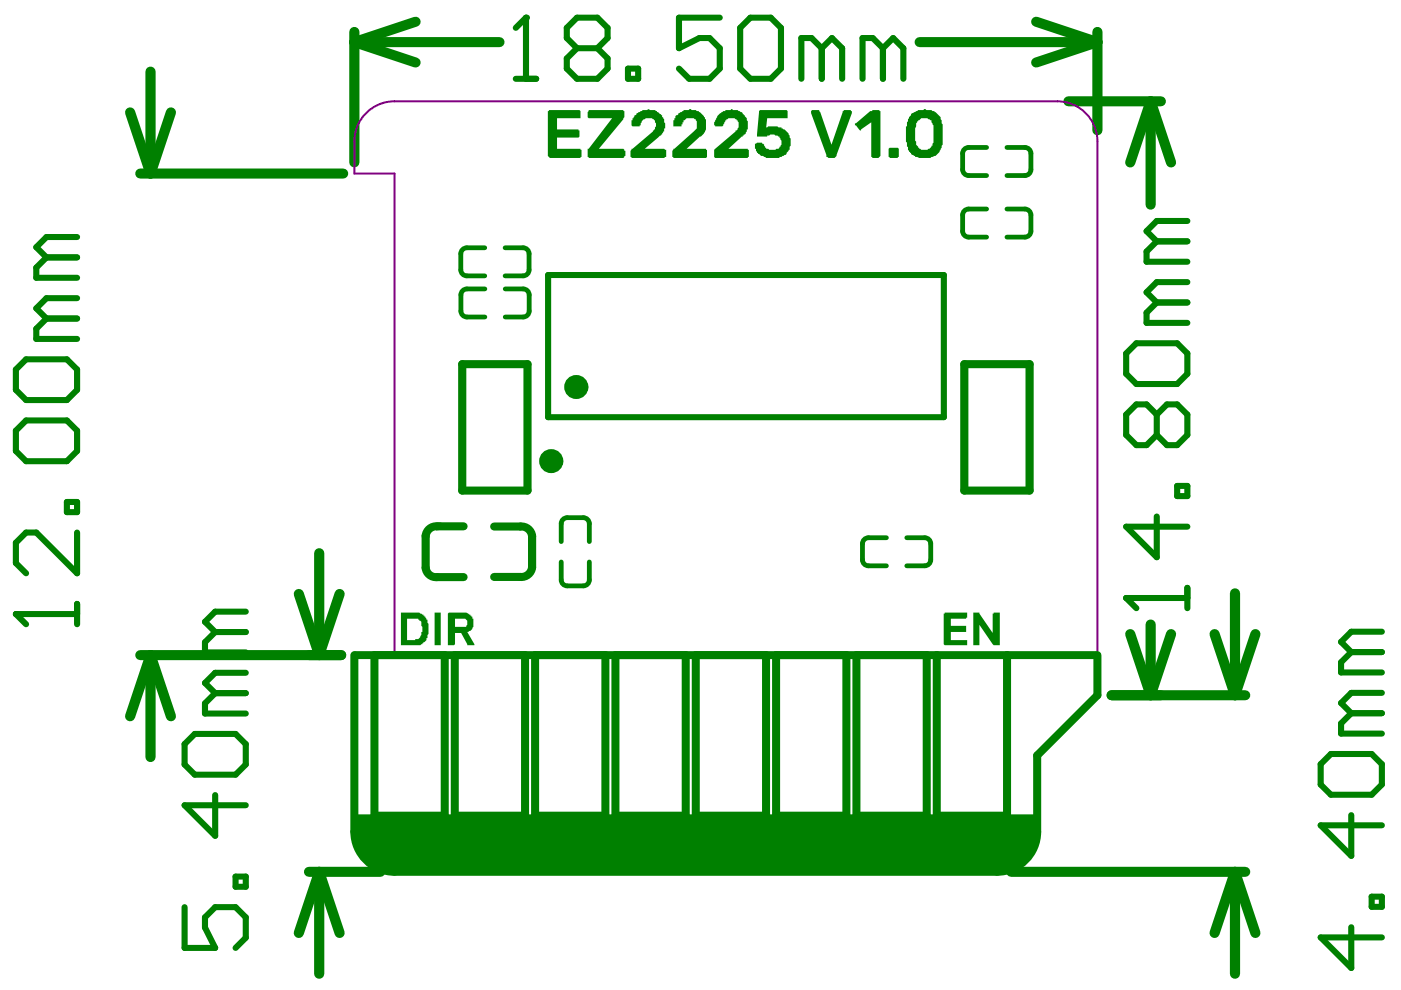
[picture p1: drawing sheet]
<svg xmlns="http://www.w3.org/2000/svg" width="297mm" height="210mm" viewBox="0 0 297 210" stroke-linecap="round" stroke-linejoin="round" font-family="sans-serif">
<g fill="none" stroke="#008000" stroke-width="2.1">
<path d="M31.9 15.2v21.6M75.1 8.9l13 4.4M75.1 6.8v27.6M75.1 8.9h30.8M88.1 4.6l-13 4.3M195 8.9h37.7M219.7 4.6l13 4.3M232.7 6.8v20.8M232.7 8.9l-13 4.4M27.6 23.8l4.3 13M29.8 36.8h43M36.2 23.8l-4.3 13"/>
<path d="M226.5 21.5h19.6M244 21.5v21.9M244 21.5l-4.4 12.9M244 21.5l4.3 12.9M67.7 117.3v21.6M29.8 138.9h42.5M31.9 138.9v21.6M31.9 138.9l4.3 13M31.9 138.9l-4.3 13M63.4 125.9l4.3 13M72 125.9l-4.3 13M239.6 134.4l4.4 13"/>
<path d="M244 132.4v15M248.3 134.4l-4.3 13M257.5 134.4l4.3 13M261.8 125.8v21.6M266.2 134.4l-4.4 13M235.7 147.4h28.3M65.5 184.8h15.1M67.7 184.8l-4.3 13M67.7 184.8v21.7M67.7 184.8l4.3 13M214.4 184.8h49.6M261.8 184.8l-4.3 13"/>
<path d="M261.8 184.8v21.7M261.8 184.8l4.4 13"/>
</g>
<path d="M3.4 130.2h12.9M16.3 128v4.4M286.5 138.3l-2.2 2.1v2.2h8.7M286.5 138.3h6.5M293 133.9h-6.5l-2.2 2.2 2.2 2.2M286.5 151.2l-2.2 2.2v2.1h8.7M286.5 151.2h6.5M293 146.9h-6.5l-2.2 2.2 2.2 2.1M280 162l2.2-2.1h8.6l2.2 2.1v4.3l-2.2 2.2h-8.6l-2.2-2.2zM286.5 172.8v8.7l-6.5-6.5h13M286.5 196.6v8.6l-6.5-6.4h13M290.8 190.1h2.2v2.2h-2.2z" fill="none" stroke="#008000" stroke-width="1.3"/>
<circle cx="3.4" cy="130.2" r=".64" fill="#008000"/>
<g fill="none" stroke="#008000" stroke-width="1.3">
<path d="M9.9 54.6l-2.2 2.1v2.2h8.6M9.9 54.6h6.4M16.3 50.3h-6.4l-2.2 2.1 2.2 2.2M3.4 78.3l2.1-2.1h8.7l2.1 2.1v4.4l-2.1 2.1h-8.7l-2.1-2.1zM9.9 67.5l-2.2 2.2v2.2h8.6M9.9 67.5h6.4M16.3 63.2h-6.4l-2.2 2.2 2.2 2.1M3.4 91.3l2.1-2.2h8.7l2.1 2.2v4.3l-2.1 2.2h-8.7l-2.1-2.2zM14.2 106.4h2.1v2.2h-2.1zM16.3 112.9v8.7l-8.6-8.7h-2.2l-2.1 2.2v4.3l2.1 2.2M3.4 130.2l2.1 2.2M238.8 126.8h12.9"/>
<path d="M251.7 124.6v4.4"/>
</g>
<circle cx="238.8" cy="126.8" r=".64" fill="#008000"/>
<g fill="none" stroke="#008000" stroke-width="1.3">
<path d="M109.4 16.7h4.3M111.5 3.7v13M245.3 51.2l-2.2 2.1v2.2h8.6M245.3 51.2h6.4M251.7 59.8h-6.4l-2.2 2.2 2.2 2.1M251.7 46.9h-6.4l-2.2 2.1 2.2 2.2M238.8 74.9l2.1-2.1h8.7l2.1 2.1v4.4l-2.1 2.1h-8.7l-2.1-2.1zM245.3 64.1l-2.2 2.2v2.2h8.6M245.3 64.1h6.4M245.3 87.9v4.3M245.3 87.9l2.1-2.2h2.2l2.1 2.2v4.3l-2.1 2.2h-2.2l-2.1-2.2M245.3 87.9l-2.2-2.2h-2.2l-2.1 2.2v4.3l2.1 2.2h2.2l2.2-2.2"/>
<path d="M245.3 109.5v8.6l-6.5-6.4h12.9M249.6 103h2.1v2.2h-2.1zM45.6 134l-2.1 2.2v2.1h8.6M45.6 134h6.5M52.1 129.7h-6.5l-2.1 2.1 2.1 2.2M238.8 126.8l2.1 2.2M41.3 155.6h8.6l2.2 2.2v4.3l-2.2 2.2h-8.6l-2.2-2.2v-4.3zM45.6 147l-2.1 2.1v2.2h8.6M45.6 147h6.5M52.1 142.6h-6.5l-2.1 2.2 2.1 2.2M45.6 168.6v8.6l-6.5-6.5h13M39.1 192.3v8.7h6.5l-2.1-4.3v-2.2l2.1-2.2h4.3l2.2 2.2v4.3l-2.2 2.2"/>
<path d="M49.9 185.9h2.2v2.1h-2.2z"/>
</g>
<circle cx="111.5" cy="3.7" r=".64" fill="#008000"/>
<g fill="none" stroke="#008000" stroke-width="1.3">
<path d="M111.5 3.7l-2.1 2.2M122.3 10.2l-2.1-2.1v-2.2l2.1-2.2h4.4l2.1 2.2v2.2l-2.1 2.1M122.3 10.2l-2.1 2.2v2.1l2.1 2.2h4.4l2.1-2.2v-2.1l-2.1-2.2M122.3 10.2h4.4M133.1 14.5h2.2v2.2h-2.2zM152.6 3.7h-8.6v6.5l4.3-2.1h2.1l2.2 2.1v4.3l-2.2 2.2h-4.3l-2.1-2.2M156.9 5.9l2.2-2.2h4.3l2.2 2.2v8.6l-2.2 2.2h-4.3l-2.2-2.2zM174.2 10.2l-2.1-2.1h-2.2v8.6M174.2 10.2v6.5M174.2 10.2l2.2-2.1 2.2 2.1v6.5M187.2 10.2l-2.2-2.1h-2.1v8.6M187.2 10.2v6.5"/>
<path d="M187.2 10.2l2.2-2.1 2.1 2.1v6.5"/>
</g>
<path d="M77.6 24a8.5 8.5 0 0 1 6-2.5h140.6a8.5 8.5 0 0 1 8.5 8.5v117.4l-12.8 12.8v16.2a8.5 8.5 0 0 1-8.5 8.4h-127.8a8.5 8.5 0 0 1-8.5-8.5v-37.4h8.5v-102.1h-8.5v-6.8a8.5 8.5 0 0 1 2.5-6z" fill="none" stroke="#800080" stroke-width=".42"/>
<path d="M74.9 172.7h144.9v3.7a8.4 8.4 0 0 1-8.4 8.4h-128a8.4 8.4 0 0 1-8.5-8.4z" fill="#008000"/>
<g fill="none" stroke="#008000" stroke-width="1.7">
<path d="M98 77.2h13.8v26.8h-13.8zM204.5 77.2h13.8v26.8h-13.8zM90.2 113.6v6.8M92.7 111.6h5.6M104.8 111.6h5.5M112.8 113.7v6.6M75.1 138.9v37.4M75.3 138.9h157M79.4 138.9v34h14.9v-34M92.6 122.4h5.7M96.4 138.9v34h14.9v-34M104.8 122.3h5.5"/>
<path d="M113.5 138.9v34h14.9v-34M130.5 138.9v34h14.9v-34M147.5 138.9v34h14.9v-34M164.5 138.9v34h15v-34M181.6 138.9v34h14.9v-34M198.6 138.9v34h14.9v-34M232.7 138.9v8.5l-12.8 12.8v16.1M83.6 184.8h127.8"/>
</g>
<g fill="none" stroke="#008000" stroke-width="1">
<path d="M204.1 32.5v3.4M205.4 31.3h3.8M205.4 37.2h3.8M213.5 31.3h3.8M213.5 37.2h3.8M218.6 32.5v3.4M97.7 53.8v3.4M99 58.5h3.8M99 52.5h3.8M107.1 58.5h3.8M107.1 52.5h3.8M112.2 53.8v3.4"/>
<path d="M204.1 45.6v3.4M205.4 50.3h3.8M205.4 44.3h3.8M213.5 50.3h3.8M213.5 44.3h3.8M218.6 45.6v3.4M97.7 62.5v3.4M99 67.2h3.8M99 61.3h3.8M107.1 67.2h3.8M107.1 61.3h3.8M112.2 62.5v3.4"/>
<path d="M119 111v3.8M119 119.2v3.7M120.3 109.8h3.4M124.9 111v3.8M124.9 119.2v3.7M182.9 115.3v3.4M184.1 120h3.8M184.1 114h3.8M192.3 120h3.8M192.3 114h3.8M197.3 115.3v3.4M120.3 124.2h3.4"/>
</g>
<path d="M116.2 58.3h83.9v30.2h-83.9z" fill="none" stroke="#008000" stroke-width="1.3"/>
<g fill="#008000">
<path d="M92.1 129.9h1.3v6.9h-1.3z"/>
<path d="M200.1 130.1h.2v-.2h4.8v1.1h-.3v.2h-3.2v1.5h3.2v1.3h-3.2v1.7h3.5v1.1h-4.8l-.2-.2z"/>
<path d="M206.4 129.9h1.3v.2l2.8 4.1v-4.1h.2v-.2h1.3v6.9h-1.3l-3-4.3v4.3h-1.3z"/>
<path d="M116.2 23.6h.2v-.3h6.5a1.95 1.95 0 0 1 .2 1.8h-5v2.3h4.5v.3h.3v1.3l-.3 .2h-4.5v2.3h5v.3h.2v1.5h-.2v.2h-6.5l-.4-.4z"/>
<path d="M124.8 23.3h7.4v.3h.2v1.2l-.2 .5-5.2 6.2h5.2l.2 .5h.2v1.1h-.2l-.2 .4h-7.4v-.2h-.2v-1.8h.2l5-6.4h-5l-.2-.3v-1z"/>
<path d="M134.5 24.4l.5-.2v-.2l1.3-.7h.8l.5-.2 .2 .2h1.1l.4 .3v.2l.9 .4v.2h.2v.4h.2l.2 .5v.6l.2 .2v1.1h-.2v.7h-.2l-.4 .8h-.3l-3.2 2.8h4.1l.4 .3v1.5l-.4 .2h-6.9v-.2h-.2a1.71 1.71 0 0 1 .2-1.5v-.3h.2l4.3-3.6 .3-.5h.2v-.4l.2-.2v-.7l-.2-.2v-.4l-.9-.4a1.51 1.51 0 0 0-1.9 .8l-.5 .9h-1.5a1.41 1.41 0 0 1 0-1.5z"/>
<path d="M143.2 24.6l.6-.4v-.2l1.1-.4v-.3h1.1l.2-.2 .5 .2h.8l.2 .3h.5v.2l.4 .2 .7 .6v.2h.2v.5h.2v1.3a2.53 2.53 0 0 1-.9 2.1l-.4 .3-2.8 2.5h4.1v.3h.2a1.95 1.95 0 0 1-.2 1.7h-6.9v-.2h-.3a1.71 1.71 0 0 1 .3-1.5v-.3h.2l4.1-3.6a1.71 1.71 0 0 0 .6-2l-.2-.6-.4-.2h-1.1a.68 .68 0 0 0-.9 .4h-.2v.4h-.2v.5h-.2v.4h-1.7v-1.3h.2v-.4h.2z"/>
<path d="M152.1 24.6l.6-.6h.2v-.2l.9-.2v-.3h1.1l.2-.2h.2v.2h1.1l.9 .5 .2 .4h.2v.2h.2v.2a.68 .68 0 0 1 .4 .9l.3 .2v1.7h-.3l-.2 .9-.4 .2-.2 .5h-.2l-2.9 2.5h4.2v.3h.2v1.5h-.2v.2h-7a1.95 1.95 0 0 1-.2-1.7l4.6-3.9v-.2a1.16 1.16 0 0 0 .6-1.6l-.4-.8-.5-.2h-1.3l-.4 .2v.2h-.2l-.4 1.1a1.95 1.95 0 0 1-1.8 .2v-.2h-.2v-.7z"/>
<path d="M160.9 23.6l.2-.3h5.7a1.95 1.95 0 0 1 .2 1.8h-4.3l-.3 1.9 .5-.2h1.9l.2 .2h.7v.2a2.42 2.42 0 0 1 1.7 2l.2 .2v1.5l-.2 .2v.7h-.2l-.4 .8-1.1 .7h-.4v.2h-1.3a2.47 2.47 0 0 1-2.2-.4 .68 .68 0 0 1-.9-.5l-.4-.2-.2-.9h-.2v-1l.4-.2h1.1v.2l.4 .2 .4 .8h.5l.2 .3h1.3l.2-.3h.4l.3-.4h.2a1.59 1.59 0 0 0-.2-1.9v-.2l-.7-.3a1.84 1.84 0 0 0-1.7 0h-.2v.3h-2.2z"/>
<path d="M172 23.6l.2-.3h1.5l2.6 7.4 2.4-7.1h.2v-.3h1.5v.3h.2v.4l-3.2 9.1-.5 .4h-1.3l-.4-.2v-.5l-3.2-8.8z"/>
<path d="M181.3 26.1h.2l3-2.5h.4v-.3h1.6v.3h.2v9.5l-.5 .4h-1.3v-.2h-.2v-7.4l-2.1 1.5v.3h-.3l-.8-1.1h-.2z"/>
<path d="M188.4 31.5l.2-.2h1.7l.3 .2v1.8h-.3v.2h-1.7v-.2h-.2z"/>
<path d="M86.3 131.2v4.5h1.7v-.2h.3a.65 .65 0 0 0 .8-.6l.2-.3v-.4a1.74 1.74 0 0 0 0-1.7v-.7l-.4-.2v-.2h-.2v-.2zM85 129.9h2.8a2 2 0 0 1 1.8 .4h.2v.2l.4 .2 .2 .7h.2v.6l.2 .3v2.1l-.2 .2v.7h-.2a.65 .65 0 0 1-.6 .9v.2h-.2v.2l-.5 .2h-4.1z"/>
<path d="M96.5 131.2v1.7h2.4v-.2a.89 .89 0 0 0 .1-1.1 .89 .89 0 0 0-1-.4zM95 130.1l.2-.2h3.2a1.05 1.05 0 0 1 1.1 .4h.2v.2l.4 .2v.5h.3v.6a1.5 1.5 0 0 1-.9 2l-.4 .2 1.5 2.8h-1.5l-1.3-2.6h-1.3v2.4a1.71 1.71 0 0 1-1.5 .2z"/>
<path d="M194.5 25.7a10.5 10.5 0 0 0-.5 4.1l.2 .5a.68 .68 0 0 0 .5 .8l.2 .4 .4 .3a2.2 2.2 0 0 0 2.2-.7l.4-.8v-2.4a2.23 2.23 0 0 0-.4-2v-.4h-.2a1.85 1.85 0 0 0-2.2-.2l-.4 .2v.2zM193.2 24.2l1.5-.9h1.1l.2-.2 .8 .2a2.47 2.47 0 0 1 2 .9 2.47 2.47 0 0 1 .8 1.9l.3 .3v1.9a5.6 5.6 0 0 1-.9 4.1l-.6 .7h-.3a5.2 5.2 0 0 1-3.2 .4l-.9-.2v-.2l-.6-.3-.2-.4-.5-.2-.2-.4v-.7h-.2v-.8l-.2-.3v-3.2h.2v-.9z"/>
</g>
<g fill="none" stroke="#008000" stroke-width="1">
<path d="M204.1 35.9a1.28 1.28 0 0 0 1.3 1.3M205.4 31.3a1.28 1.28 0 0 0-1.3 1.2M217.3 31.3a1.28 1.28 0 0 1 1.3 1.2M218.6 35.9a1.28 1.28 0 0 1-1.3 1.3M97.7 57.2a1.28 1.28 0 0 0 1.3 1.3M99 52.5a1.28 1.28 0 0 0-1.3 1.3M110.9 52.5a1.28 1.28 0 0 1 1.3 1.3M112.2 57.2a1.28 1.28 0 0 1-1.3 1.3M204.1 49a1.28 1.28 0 0 0 1.3 1.3M205.4 44.3a1.28 1.28 0 0 0-1.3 1.3M217.3 44.3a1.28 1.28 0 0 1 1.3 1.3M218.6 49a1.28 1.28 0 0 1-1.3 1.3"/>
<path d="M97.7 65.9a1.28 1.28 0 0 0 1.3 1.3M99 61.3a1.28 1.28 0 0 0-1.3 1.2M110.9 61.3a1.28 1.28 0 0 1 1.3 1.2M112.2 65.9a1.28 1.28 0 0 1-1.3 1.3M120.3 109.8a1.28 1.28 0 0 0-1.3 1.2M123.7 109.8a1.28 1.28 0 0 1 1.2 1.2M182.9 118.7a1.28 1.28 0 0 0 1.2 1.3M184.1 114a1.28 1.28 0 0 0-1.2 1.3M196.1 114a1.28 1.28 0 0 1 1.2 1.3M197.3 118.7a1.28 1.28 0 0 1-1.2 1.3M119 122.9a1.28 1.28 0 0 0 1.3 1.3M124.9 122.9a1.28 1.28 0 0 1-1.2 1.3"/>
</g>
<path d="M92.7 111.6a2.27 2.27 0 0 0-2.5 2M110.3 111.6a2.28 2.28 0 0 1 2.5 2.1M90.2 120.4a2.2 2.2 0 0 0 2.4 2M112.8 120.3a2.29 2.29 0 0 1-2.5 2M75.1 176.3a8.5 8.5 0 0 0 8.5 8.5M219.9 176.3a8.5 8.5 0 0 1-8.5 8.5" fill="none" stroke="#008000" stroke-width="1.7"/>
<g fill="none" stroke="#008000" stroke-width="2.5">
<circle cx="116.9" cy="97.8" r="1.28"/>
<circle cx="122.2" cy="82.1" r="1.28"/>
</g>
</svg>
